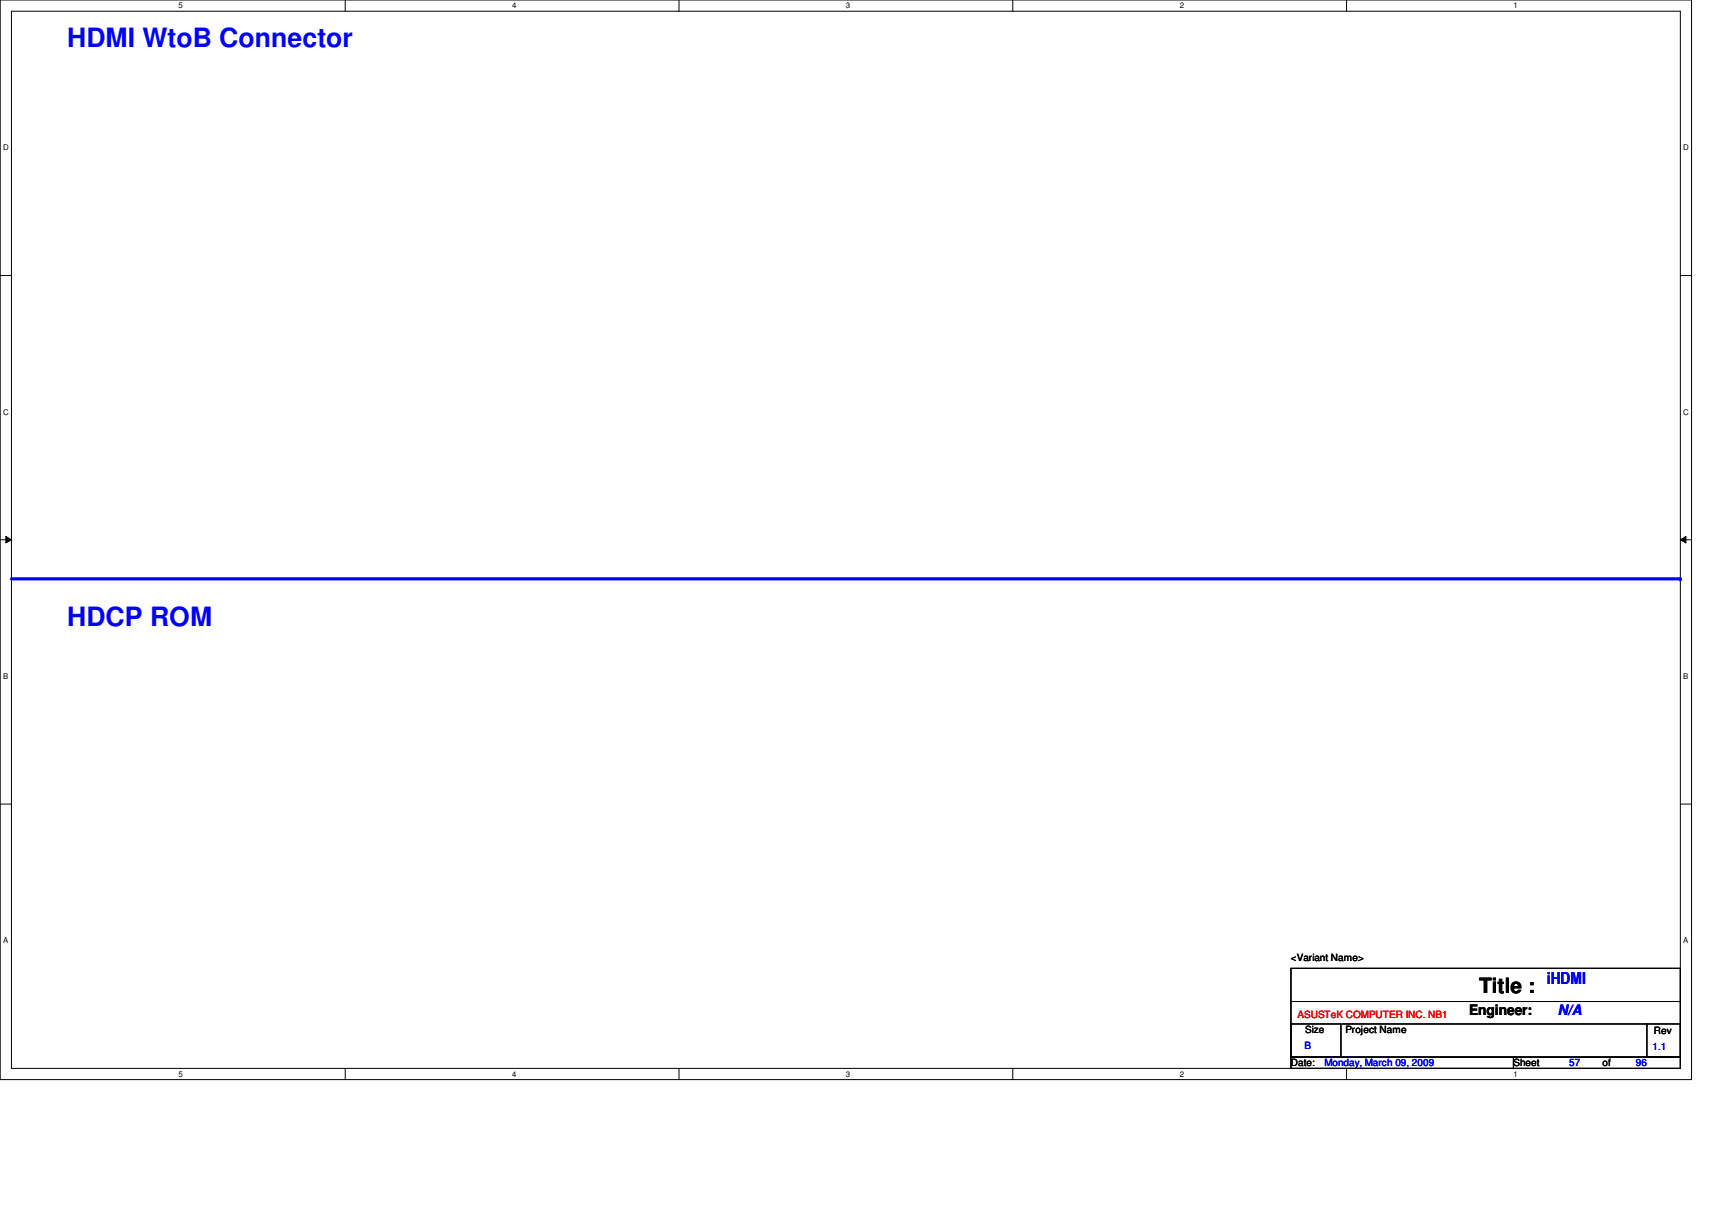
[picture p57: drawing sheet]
<svg xmlns="http://www.w3.org/2000/svg" width="297mm" height="210mm" viewBox="0 0 297 210" stroke-linecap="round" stroke-linejoin="round" font-family="sans-serif">
<defs><g id="words">
<g font-size="4.6" fill="#00f">
<text x="11.6" y="8.2">HDMI WtoB Connector</text>
<text x="11.6" y="108.5">HDCP ROM</text>
</g>
<text font-size="3.6" x="256.6" y="172.3">Title :</text>
<text font-size="2.9" fill="#00f" x="268.4" y="170.6">iHDMI</text>
<text font-size="2.5" x="254.9" y="176.1">Engineer:</text>
<text font-size="2.5" fill="#00f" x="270.3" y="176">N/A</text>
<g font-size="1.7">
<text x="224" y="166.7">&lt;Variant Name&gt;</text>
<text x="226.5" y="179.2">Size</text>
<text x="233.4" y="179.2">Project Name</text>
<text x="286.9" y="179.4">Rev</text>
<text x="224" y="185">Date:</text>
<text x="262.6" y="185">Sheet</text>
<text x="278" y="185">of</text>
</g>
<text font-size="1.7" fill="#f00" x="225.1" y="176.5">ASUSTeK COMPUTER INC. NB1</text>
<g font-size="1.7" fill="#00f">
<text x="226.3" y="181.9">B</text>
<text x="229.8" y="185">Monday, March 09, 2009</text>
<text x="272.2" y="185">57</text>
<text x="283.8" y="185">96</text>
<text x="286.7" y="182.1">1.1</text>
</g>
<g font-size="1.4">
<text x="30.9" y="1.4">5</text>
<text x="88.9" y="1.4">4</text>
<text x="146.8" y="1.4">3</text>
<text x="204.7" y="1.4">2</text>
<text x="262.6" y="1.4">1</text>
<text x=".5" y="26.1">D</text>
<text x="292.1" y="26.1">D</text>
<text x=".5" y="71.9">C</text>
<text x="292.1" y="71.9">C</text>
<text x=".5" y="117.8">B</text>
<text x="292.1" y="117.8">B</text>
<text x=".5" y="163.6">A</text>
<text x="292.1" y="163.6">A</text>
<text x="30.9" y="186.8">5</text>
<text x="88.9" y="186.8">4</text>
<text x="146.8" y="186.8">3</text>
<text x="204.7" y="186.8">2</text>
<text x="262.6" y="186.8">1</text>
</g>
</g></defs>
<path d="M0 0h293.5v187.3h-293.5zM2 1.9h289.5v183.4h-289.5z" fill="none" stroke="#000" stroke-width=".17"/>
<g fill="#fff">
<path d="M30.9 .2h.8v1.5h-.8z"/>
<path d="M30.9 185.5h.8v1.6h-.8z"/>
</g>
<path d="M59.9 0v1.9M59.9 185.3v2" fill="none" stroke="#000" stroke-width=".17"/>
<g fill="#fff">
<path d="M88.9 .2h.7v1.5h-.7z"/>
<path d="M88.9 185.5h.7v1.6h-.7z"/>
</g>
<path d="M117.8 0v1.9M117.8 185.3v2" fill="none" stroke="#000" stroke-width=".17"/>
<g fill="#fff">
<path d="M146.8 .2h.7v1.5h-.7z"/>
<path d="M146.8 185.5h.7v1.6h-.7z"/>
</g>
<path d="M175.7 0v1.9M175.7 185.3v2" fill="none" stroke="#000" stroke-width=".17"/>
<g fill="#fff">
<path d="M204.7 .2h.7v1.5h-.7z"/>
<path d="M204.7 185.5h.7v1.6h-.7z"/>
</g>
<path d="M233.6 0v1.9M233.6 185.3v2" fill="none" stroke="#000" stroke-width=".17"/>
<g fill="#fff">
<path d="M262.6 .2h.8v1.5h-.8z"/>
<path d="M262.6 185.5h.8v1.6h-.8z"/>
<path d="M.5 24.8h1v1.6h-1z"/>
<path d="M292.1 24.8h.9v1.6h-.9z"/>
<path d="M.5 70.7h1v1.5h-1z"/>
<path d="M292.1 70.7h.9v1.5h-.9z"/>
</g>
<path d="M0 47.8h2M291.5 47.8h2" fill="none" stroke="#000" stroke-width=".17"/>
<g fill="#fff">
<path d="M.5 116.5h.9v1.6h-.9z"/>
<path d="M292.1 116.5h.8v1.6h-.8z"/>
</g>
<path d="M0 93.6h2M1 93l1 .6-1 .6zM291.5 93.6l1-.6v1.2zM291.5 93.6h2" fill="none" stroke="#000" stroke-width=".17"/>
<path d="M1 93l1 .6-1 .6zM291.5 93.6l1-.6v1.2z" fill="#000"/>
<g fill="#fff">
<path d="M.5 162.4h.9v1.5h-.9z"/>
<path d="M292.1 162.4h.8v1.5h-.8z"/>
</g>
<path d="M0 139.5h2M291.5 139.5h2M224 168h67.5v15.4h-67.5zM224 177.6h8.7v5.8h-8.7zM224 173.7h67.5M232.9 177.6h52.8M285.7 177.6h5.8v5.8h-5.8zM285.7 177.6h.1M291.5 173.7h.1M224 183.4h38.6v1.9h-38.6zM262.6 183.4h28.9v1.9h-28.9z" fill="none" stroke="#000" stroke-width=".17"/>
<path d="M2 100.4h289.5" fill="none" stroke="#00f" stroke-width=".55"/>
<circle cx="291.5" cy="100.4" r=".28" fill="#00f"/>
<use href="#words"/>
</svg>
